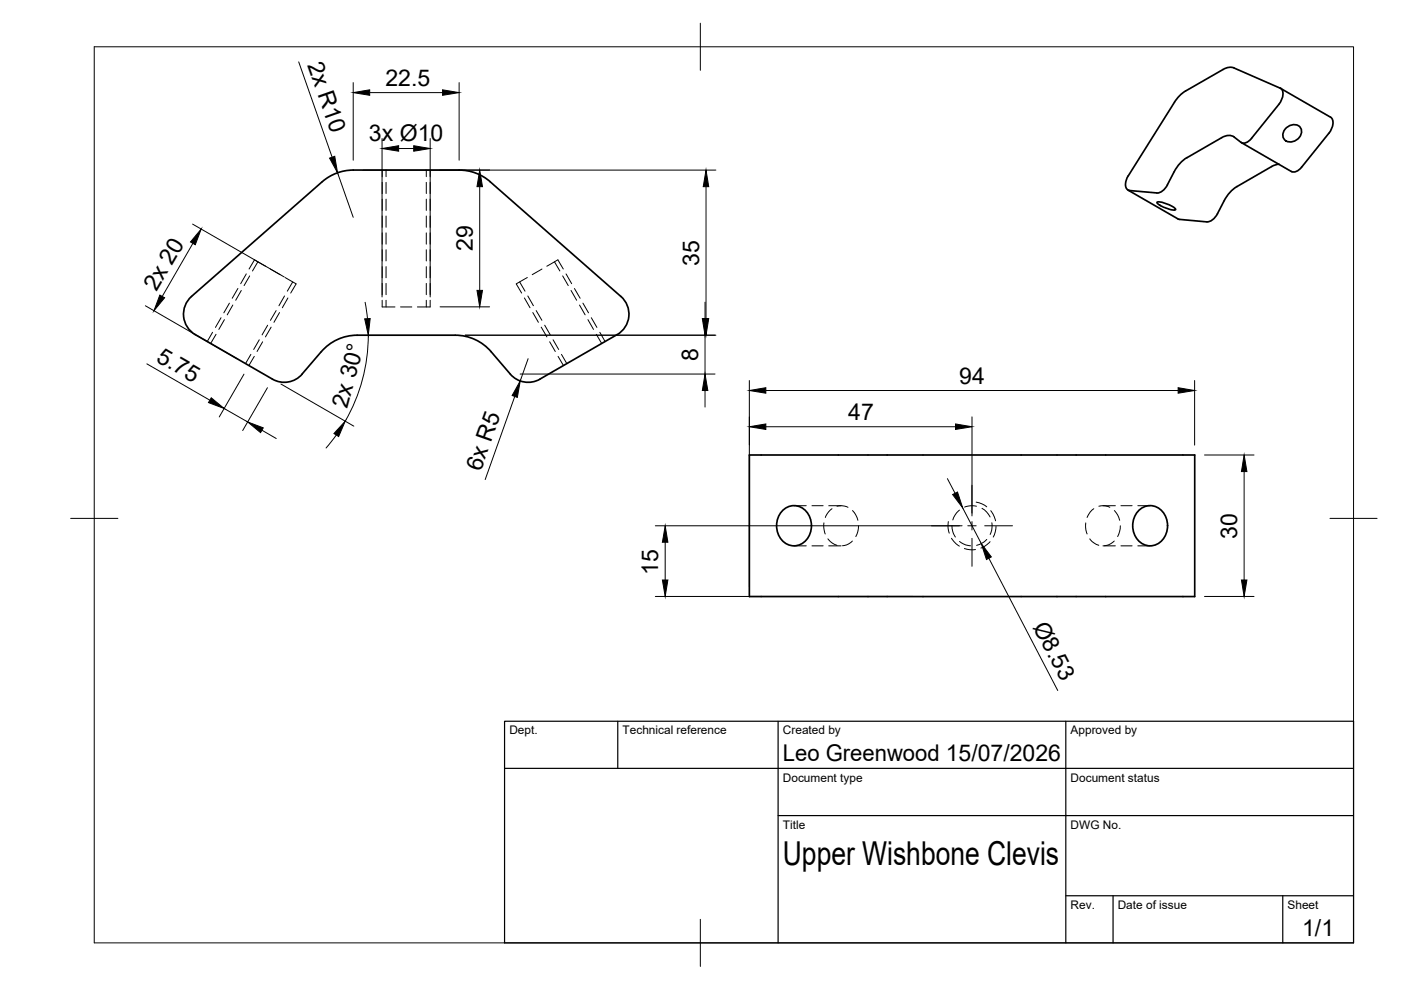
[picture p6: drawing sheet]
<svg xmlns="http://www.w3.org/2000/svg" width="297mm" height="210mm" viewBox="0 0 297 210" stroke-linecap="round" stroke-linejoin="round" font-family="sans-serif">
<defs><g id="words">
<text font-size="7" x="166" y="183.4">Upper Wishbone Clevis</text>
<g font-size="4.9">
<text x="65.1" y="13.8" transform="rotate(71 65.1 13.8)">2x R10</text>
<text x="81.7" y="18.2">22.5</text>
<text x="78.2" y="29.9">3x Ø10</text>
<text x="100.2" y="53.2" transform="rotate(-90 100.2 53.2)">29</text>
<text x="148.2" y="56.3" transform="rotate(-90 148.2 56.3)">35</text>
<text x="33.2" y="62" transform="rotate(-60 33.2 62)">2x 20</text>
<text x="32.9" y="76.5" transform="rotate(30 32.9 76.5)">5.75</text>
<text x="148" y="76.5" transform="rotate(-90 148 76.5)">8</text>
<text x="203.4" y="81.3">94</text>
<text x="73.6" y="86.8" transform="rotate(-75 73.6 86.8)">2x 30°</text>
<text x="179.8" y="89.1">47</text>
<text x="101.9" y="100" transform="rotate(-70 101.9 100)">6x R5</text>
<text x="262.3" y="114.2" transform="rotate(-90 262.3 114.2)">30</text>
<text x="139.6" y="121.9" transform="rotate(-90 139.6 121.9)">15</text>
<text x="218.9" y="132.8" transform="rotate(62 218.9 132.8)">Ø8.53</text>
<text x="166" y="161.4">Leo Greenwood 15/07/2026</text>
<text x="276.1" y="198.6">1/1</text>
</g>
<g font-size="2.5">
<text x="108" y="155.7">Dept.</text>
<text x="132" y="155.7">Technical reference</text>
<text x="166" y="155.7">Created by</text>
<text x="227" y="155.7">Approved by</text>
<text x="166" y="165.7">Document type</text>
<text x="227" y="165.7">Document status</text>
<text x="166" y="175.7">Title</text>
<text x="227" y="175.7">DWG No.</text>
<text x="227" y="192.7">Rev.</text>
<text x="237" y="192.7">Date of issue</text>
<text x="273" y="192.7">Sheet</text>
</g>
</g></defs>
<!-- layer: Visible -->
<g fill="none" stroke="#000" stroke-width=".36">
<path d="M271.4 18.7l-9.8-4.3a2.52 2.52 0 0 0-2.3 .3l-8 4.6-1.6 1.4-10.5 16.5a2.32 2.32 0 0 0 0 3.1l.3 .1M271.4 18.7a1.92 1.92 0 0 1 .2 2.6l-6.3 8a1.75 1.75 0 0 1-2.2 .9l-1.4-1.1M271.5 18.7l10.6 6.1a2.53 2.53 0 0 1-.4 3.5l-5.8 7.2a1.98 1.98 0 0 1-2.1 .9l-10.6-6.2M68.3 38.6l-27.7 24.3a5 5 0 0 0 .8 8.1M68.3 38.5a10 10 0 0 1 6.6-2.4h22.4a10 10 0 0 1 6.7 2.4l27.6 24.4M247.5 39.2a2.77 2.77 0 0 1-2.2 1.7M251.6 33.4l-.8 .6-1.2 1.4-2.1 3.8M261.7 29.1a2.38 2.38 0 0 0-2.7 .1l-7.4 4.3M262.2 39.6l-.8 .6-1.2 1.3-2.4 4.3a2.57 2.57 0 0 1-1.9 1.2M269.6 35.3l-7.4 4.3M271.2 34.8l-1.6 .5M272.9 27a1.73 1.73 0 0 1 1.9-.5 1.73 1.73 0 0 1 1.1 1.7 2.3 2.3 0 0 1-3.6 1.4 1.85 1.85 0 0 1 .6-2.6z"/>
<path d="M239.1 40.3l10.8 6.2 6 .5M239.5 40.4l5.8 .5M245.3 42.9a5.1 5.1 0 0 1 4 1.5 5.1 5.1 0 0 1-4-1.5zM41.4 70.9l16.4 9.5a5 5 0 0 0 6.3-1.1M75.7 71.1a10 10 0 0 0-7.6 3.5l-4 4.7M130.8 70.9l-16.3 9.5a5 5 0 0 1-6.3-1.1l-4.1-4.7a10 10 0 0 0-7.6-3.5h-20.8M131.6 62.9a5 5 0 0 1-.8 8.1M158.9 96.5h94.4v30h-94.4zM165.7 108.5a3.5 3.5 0 0 1 6.1 1.3 4.2 4.2 0 0 1-3.5 5.9 4.3 4.3 0 0 1-3-6.6zM241.2 108.5a3.5 3.5 0 0 1 6.1 1.3 4.2 4.2 0 0 1-3.4 5.9 4.3 4.3 0 0 1-3.1-6.6z"/>
</g>
<!-- layer: Hidden -->
<g fill="none" stroke="#000" stroke-width=".21">
<path d="M81.9 36.1v1.4M81.9 38.7v2.3M90.4 36.1v1.4M90.4 38.7v2.3M52.9 58.5l-1.1 2.1M54 55.1l2.3 1.3M54.7 55.5l-1.2 2M57.3 57l2.1 1.2M60.4 58.8l2.4 1.4M62.1 59.8l-1.2 1.9M81.9 42.2v2.4M81.9 45.8v2.4"/>
<path d="M81.9 49.4v2.4M81.9 53v2.3M81.9 56.5v2.4M90.4 42.2v2.4M90.4 45.8v2.4M90.4 49.4v2.4M90.4 53v2.3M90.4 56.5v2.4M110.2 59.8l1.1 1.9M111.8 58.8l-2.3 1.4M114.9 57l-2.1 1.2M117.6 55.5l1.1 2"/>
<path d="M118.3 55.1l-2.4 1.3M119.3 58.5l1.2 2.1M45.8 70.9l-1.1 1.9M47.6 67.8l-1.2 2M49.4 64.7l-1.2 2.1M51.2 61.6l-1.2 2.1M53.2 75.1l-1.2 2M55 72l-1.2 2.1M56.7 69l-1.1 2M58.5 65.9l-1.2 2M60.3 62.8l-1.2 2M81 65.1h2.7"/>
<path d="M81.9 60.1v2.4M81.9 63.7v1.4M84.9 65.1h2.4M88.5 65.1h2.7M90.4 60.1v2.4M90.4 63.7v1.4M111.9 62.8l1.2 2M113.7 65.9l1.2 2M115.5 69l1.2 2M117.3 72l1.1 2.1M119 75.1l1.2 2M121.1 61.6l1.2 2.1"/>
<path d="M122.9 64.7l1.2 2.1M124.7 67.8l1.1 2M126.4 70.9l1.2 1.9M168.3 115.7h2.6M168.3 107.2h2.6M172.1 115.7h2.4M172.1 107.2h2.4M174.7 110.9l-.1 .9 .4 1.4M175.5 114.3l1 .9 .9 .4M175.7 115.7h2.6M175.7 107.2h2.6M176.4 107.9l-.7 .6-.7 1.2"/>
<path d="M177.5 107.3l1-.1 1.3 .4M180.7 114.7l-1.2 .8-.9 .2M180.7 108.3l.8 .9 .4 1.1M182 111.5l-.1 1.2-.5 1.1M201.8 111.5a4.2 4.2 0 0 0 .8 2.4M203.4 114.8l1.4 .7 1 .2M203.4 108.2l-.2 .1a4.2 4.2 0 0 0-1.2 2M207 107.3l-1.1-.1-1.4 .3M208.2 107.8a4.1 4.1 0 0 1 1.7 1.8M209.2 114.4h-.1a4.4 4.4 0 0 1-2 1.2M210.3 110.8v1.6l-.4 .9M230.2 110.9v1.5l.3 .8"/>
<path d="M231.1 114.3l.5 .5 1.4 .8M231.9 107.9l-.7 .6-.7 1.2M233 107.3l1-.1 1.3 .4M233.8 115.7h2.7M233.8 107.2h2.7M236.2 114.7l-1.2 .8-.9 .2M236.3 108.3l.7 .9 .4 1.1M237.5 111.5l-.1 1.2-.4 1.1M237.7 115.7h2.3M237.7 107.2h2.3M241.2 115.7h2.6M241.2 107.2h2.6"/>
</g>
<!-- layer: Hidden Narrow -->
<g fill="none" stroke="#000" stroke-width=".21">
<path d="M81 36.1v1.4M81 38.7v2.3M91.2 36.1v1.4M91.2 38.7v2.3M52.2 58.1l-1.2 2M54 55.1l-1.2 1.9M81 42.2v2.4M81 45.8v2.4M81 49.4v2.4M81 53v2.3M81 56.5v2.4M91.2 42.2v2.4"/>
<path d="M91.2 45.8v2.4M91.2 49.4v2.4M91.2 53v2.3M91.2 56.5v2.4M118.3 55.1l1.1 1.9M120 58.1l1.2 2M45.1 70.5l-1.2 1.9M46.9 67.4l-1.2 2M48.6 64.3l-1.1 2M50.4 61.2l-1.2 2M53.9 75.6l-1.1 1.9M55.7 72.5l-1.2 2"/>
<path d="M57.5 69.4l-1.2 2M59.3 66.3l-1.2 2M61 63.2l-1.1 2M62.8 60.2l-1.2 1.9M81 60.1v2.4M81 63.7v1.4M91.2 60.1v2.4M91.2 63.7v1.4M109.5 60.2l1.1 1.9M111.2 63.2l1.2 2M113 66.3l1.2 2M114.7 69.4l1.3 2"/>
<path d="M116.5 72.5l1.2 2M118.3 75.6l1.2 1.9M121.8 61.2l1.2 2M123.6 64.3l1.2 2M125.4 67.4l1.2 2M127.2 70.5l1.1 1.9M201.1 110.6a4.7 4.7 0 0 0 .2 2.4M201.7 114.1l1 1.2 .7 .5M204.5 116.3l1.1 .3 1.2-.1M207 106.5l1.2 .3 1 .7M209.9 114.8l-1.2 1-.7 .4M210.1 108.3l.4 .7 .6 1.4"/>
<path d="M211.2 111.6l-.2 1.2-.4 1.1"/>
</g>
<!-- layer: BORDER -->
<path d="M20 9.9h267v190h-267zM148.5 4.9v10M15 109.9h10M282 109.9h10M148.5 194.9v10" fill="none" stroke="#000" stroke-width=".21"/>
<!-- layer: TITLEBLOCK -->
<path d="M107 152.9h180v47h-180zM131 152.9v10M165 152.9v47M226 152.9v47M107 162.9h180M165 172.9h122M226 189.9h61M236 189.9v10M272 189.9v10" fill="none" stroke="#000" stroke-width=".25"/>
<!-- layer: Smart Centers -->
<path d="M197.5 111.5h5.9M205.2 111.5h1.8M206.1 102.9v5.9M206.1 110.6v1.8M206.1 114.1v6M208.8 111.5h5.9" fill="none" stroke="#000" stroke-width=".21"/>
<!-- layer: FD_Dimensions -->
<g fill="none" stroke="#000" stroke-width=".21">
<path d="M63.3 13.1l7.1 20.2M74.9 17.5v16.5M78.4 19.6h15.4M97.3 17.5v16.5M71.6 36.6l3.3 9.5M77 36.1h74.8M81 29.4v33.6M84.5 31.5h3.2M91.2 29.4v33.6M101.7 39.6v22M149.7 39.6v28M40.8 47.5l19.4 11.2"/>
<path d="M40.9 51.6l-6.5 11.3M30.8 64.8l19.4 11.2M31.1 77.1l13.4 7.8M51.7 79.3l-5.2 9.1M77.4 64.1l.5 3.5M78.1 71.1a36.5 36.5 0 0 1-4.9 18.2M93.3 65.1h10.5M98.6 71.1h53.2M110.3 79.3h41.3M112 76l-1.7 4.8M149.5 64.1v3.5M149.5 71.1v8.2"/>
<path d="M47.5 86.6l5 2.9M55.5 91.2l3.1 1.8M56.7 82.2l-5.2 9.1M59.6 81.4l15.4 9M71.3 92.2l-2.2 2.8M109.1 84.1l-6.2 17.6M149.5 82.8v3.5M158.9 80.7v43.7M162.4 82.8h87.4M162.4 90.5h40.2M206.1 88.4v21M253.3 80.7v13.7"/>
<path d="M255.4 96.5h10.5M263.8 100v23M138.9 111.5h65.1M141 115v8M200.9 101.5l1.6 3.1M204.1 107.7l3.9 7.5M209.7 118.4l14.6 28M138.9 126.5h54.7M255.4 126.5h10.5"/>
</g>
<g fill="#000" stroke="#000" stroke-width=".21">
<path d="M74.9 19.6l3.5-.6v1.2zM93.8 19l3.5 .6-3.5 .6zM69.9 33.5l1.1-.4 .6 3.5zM81 31.5l3.5-.6v1.2zM87.7 30.9l3.5 .6-3.5 .6zM101.7 36.1l.6 3.5h-1.2zM149.7 36.1l.6 3.5h-1.2zM42.7 48.6l-1.3 3.3-1-.6zM33.9 62.6l1 .5-2.3 2.8zM77.3 67.6l1.2-.1-.4 3.6zM101.1 61.6h1.2l-.6 3.5zM148.9 67.6h1.2l-.6 3.5z"/>
<path d="M149.1 67.6h1.2l-.6 3.5zM44.8 84.3l2.7 2.3-3.3-1.2zM52.5 89.5l3.3 1.2-.6 1zM73.2 89.3l-1.4 3.3-1-.7zM110.3 80.8l-.6 3.5-1.1-.4zM149.5 79.3l.6 3.5h-1.2zM158.9 82.8l3.5-.6v1.2zM158.9 90.5l3.5-.6v1.2zM202.6 89.9l3.5 .6-3.5 .6zM249.8 82.2l3.5 .6-3.5 .6zM263.8 96.5l.6 3.5h-1.2zM141 111.5l.6 3.5h-1.2z"/>
<path d="M202 104.9l1-.6 1.1 3.4zM208 115.2l2.2 2.9-1.1 .5zM140.4 123h1.2l-.6 3.5zM263.2 123h1.2l-.6 3.5z"/>
</g>
<use href="#words"/>
</svg>
